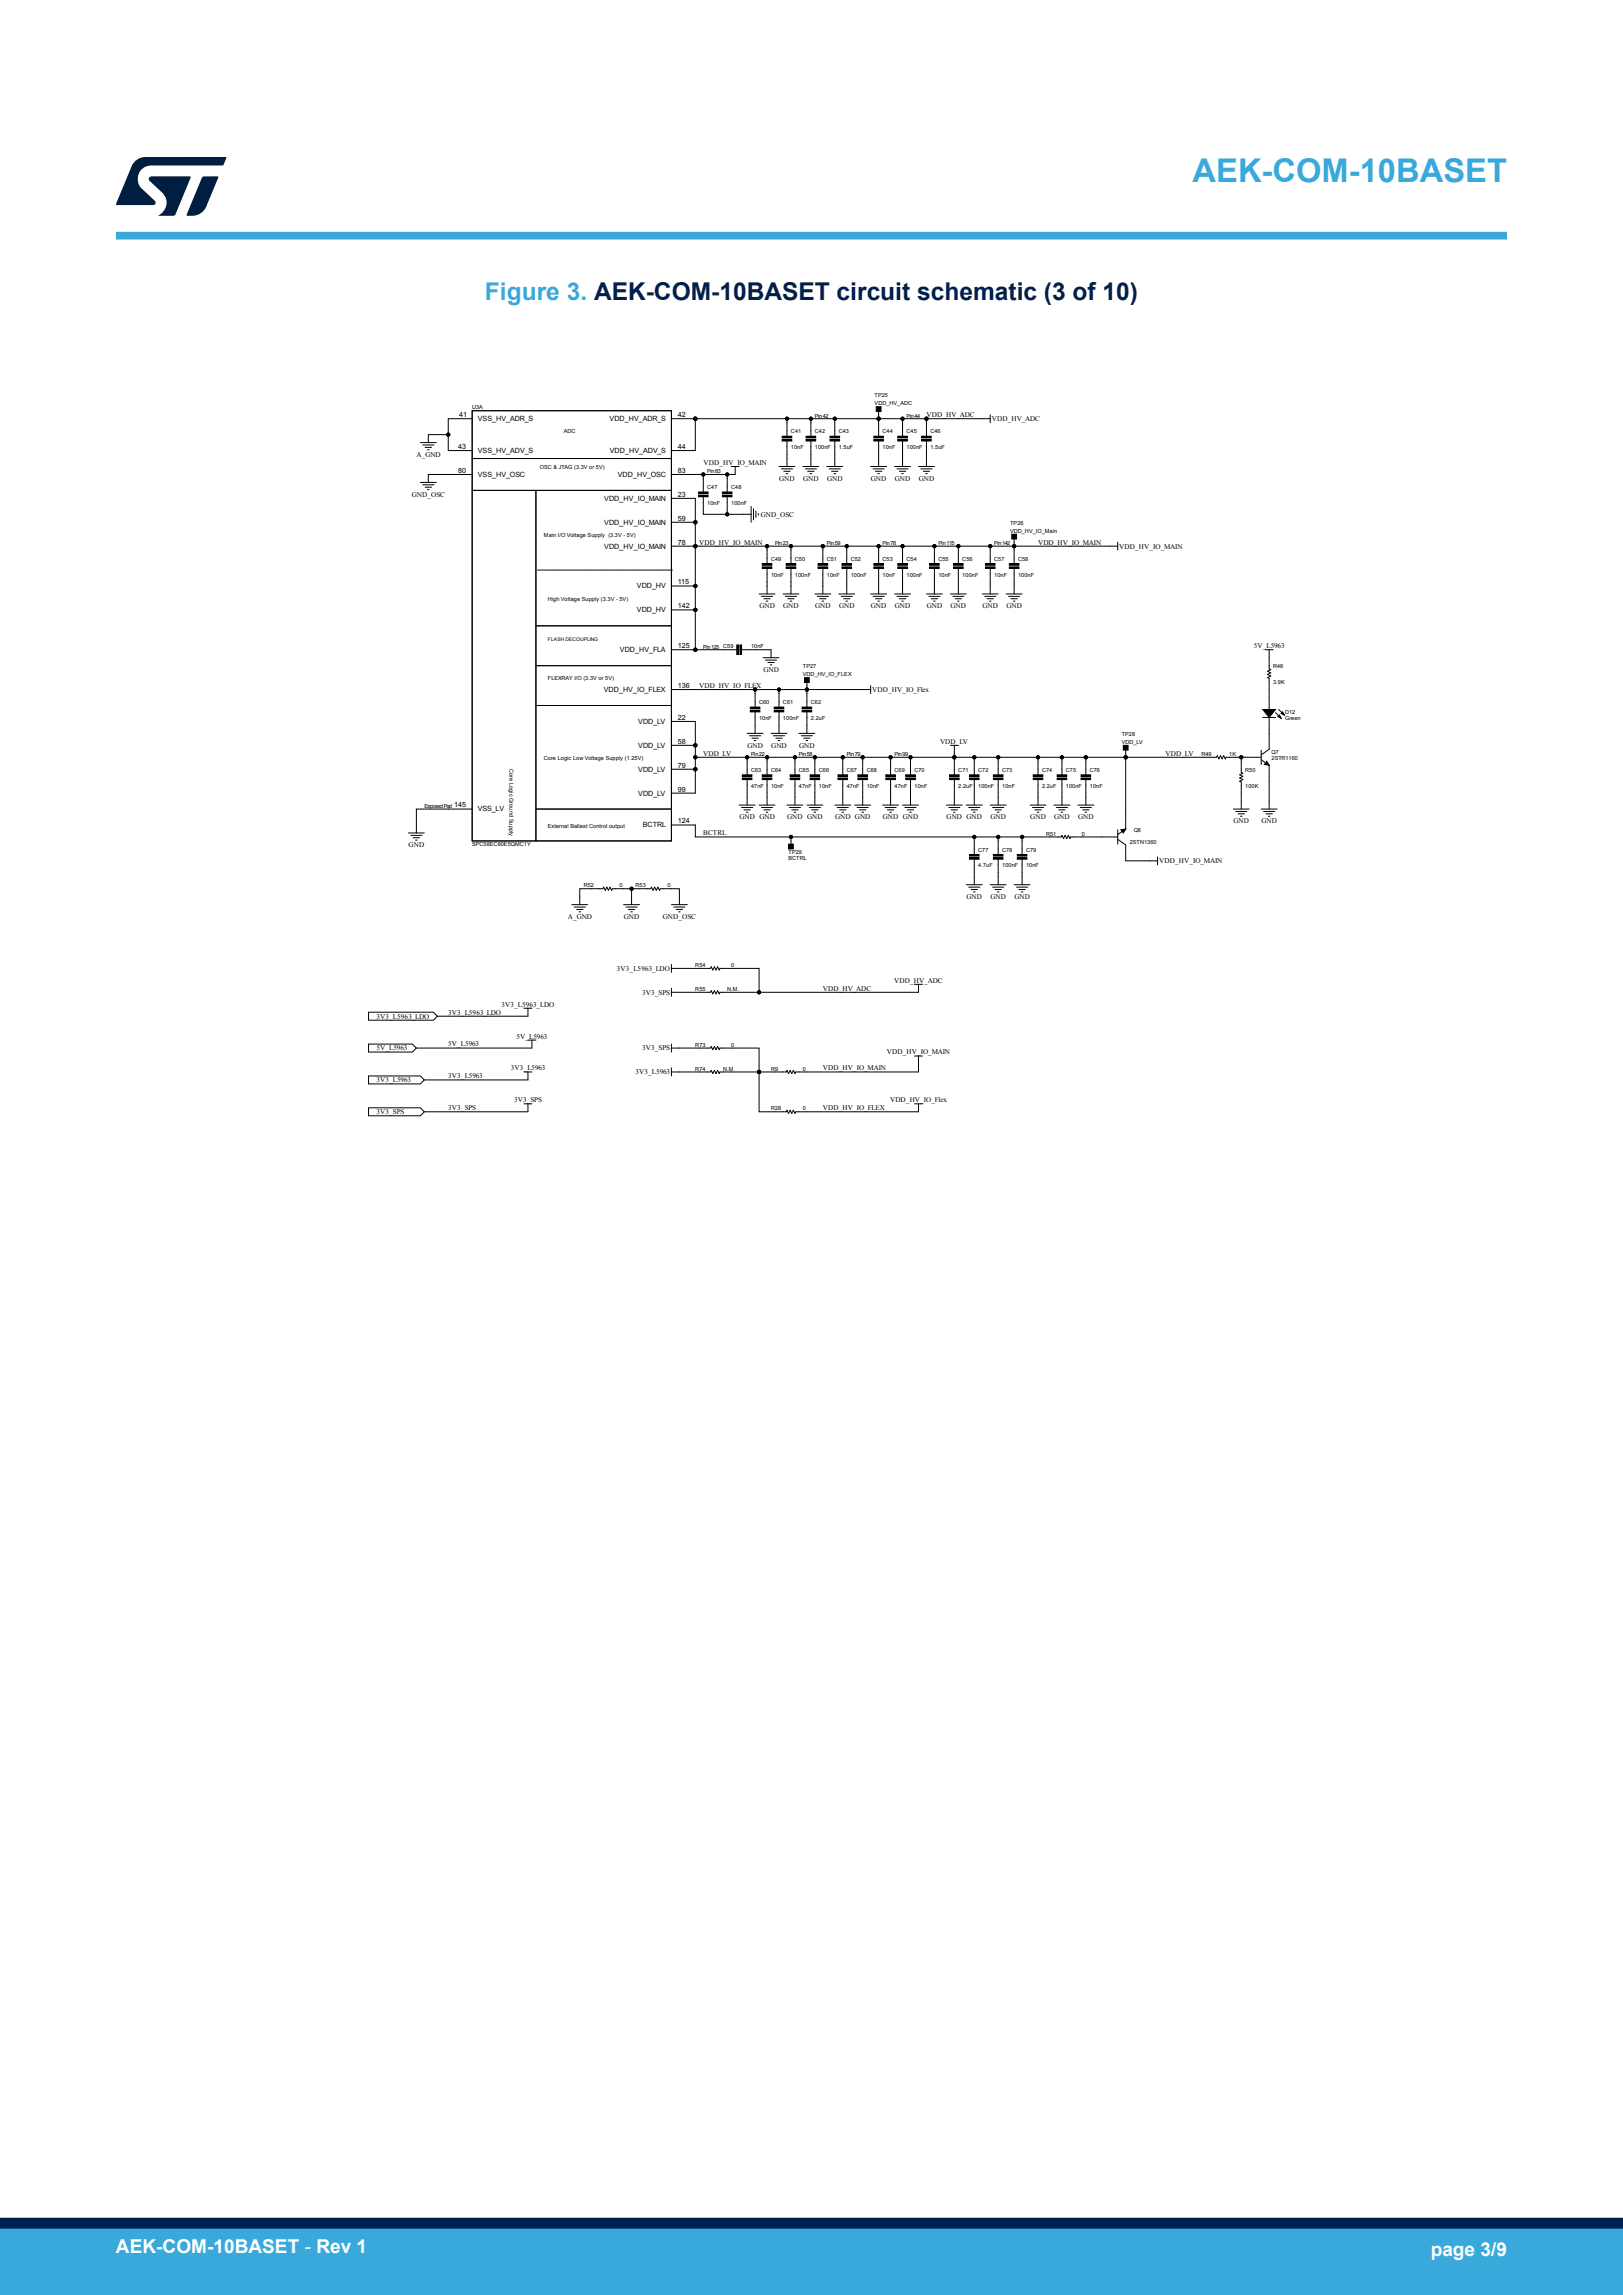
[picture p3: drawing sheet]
<svg xmlns="http://www.w3.org/2000/svg" width="210mm" height="297mm" viewBox="0 0 210 297" stroke-linecap="round" stroke-linejoin="round" font-family="sans-serif">
<defs><g id="words">
<text font-size="4.2" fill="#39a9dc" x="154.3" y="23.5">AEK-COM-10BASET</text>
<text font-size="3.2" fill="#39a9dc" x="62.7" y="38.8">Figure 3. AEK-COM-10BASET circuit schematic (3 of 10)</text>
<g font-size="2.5" fill="#fff">
<text x="15" y="291.6">AEK-COM-10BASET - Rev 1</text>
<text x="185.1" y="291.9">page 3/9</text>
</g>
<g font-size=".9">
<text x="59.4" y="54">41</text>
<text x="87.7" y="54">42</text>
<text x="119.9" y="54">VDD_HV_ADC</text>
<text x="53.9" y="59.1">A_GND</text>
<text x="59.3" y="58.1">43</text>
<text x="61.8" y="54.5">VSS_HV_ADR_S</text>
<text x="61.8" y="58.6">VSS_HV_ADV_S</text>
<text x="78.9" y="54.5">VDD_HV_ADR_S</text>
<text x="78.9" y="58.6">VDD_HV_ADV_S</text>
<text x="87.7" y="58.1">44</text>
<text x="128.3" y="54.5">VDD_HV_ADC</text>
<text x="53.3" y="64.3">GND_OSC</text>
<text x="59.3" y="61.2">80</text>
<text x="61.8" y="61.7">VSS_HV_OSC</text>
<text x="78.2" y="64.8">VDD_HV_IO_MAIN</text>
<text x="79.9" y="61.7">VDD_HV_OSC</text>
<text x="87.7" y="61.2">83</text>
<text x="87.7" y="64.3">23</text>
<text x="91" y="60.2">VDD_HV_IO_MAIN</text>
<text x="100.8" y="62.2">GND</text>
<text x="103.9" y="62.2">GND</text>
<text x="107" y="62.2">GND</text>
<text x="112.7" y="62.2">GND</text>
<text x="115.8" y="62.2">GND</text>
<text x="118.9" y="62.2">GND</text>
<text x="78.2" y="67.9">VDD_HV_IO_MAIN</text>
<text x="78.2" y="71">VDD_HV_IO_MAIN</text>
<text x="87.7" y="67.4">59</text>
<text x="87.7" y="70.5">78</text>
<text x="90.5" y="70.5">VDD_HV_IO_MAIN</text>
<text x="98.4" y="66.9">GND_OSC</text>
<text x="134.3" y="70.5">VDD_HV_IO_MAIN</text>
<text x="144.8" y="71">VDD_HV_IO_MAIN</text>
<text x="82.4" y="76.1">VDD_HV</text>
<text x="87.7" y="75.6">115</text>
<text x="82.4" y="79.2">VDD_HV</text>
<text x="87.7" y="78.7">142</text>
<text x="87.7" y="83.9">125</text>
<text x="98.3" y="78.7">GND</text>
<text x="101.3" y="78.7">GND</text>
<text x="105.5" y="78.7">GND</text>
<text x="108.6" y="78.7">GND</text>
<text x="112.7" y="78.7">GND</text>
<text x="115.8" y="78.7">GND</text>
<text x="119.9" y="78.7">GND</text>
<text x="123" y="78.7">GND</text>
<text x="127.1" y="78.7">GND</text>
<text x="130.2" y="78.7">GND</text>
<text x="162.2" y="83.9">5V_L5963</text>
<text x="78.1" y="89.5">VDD_HV_IO_FLEX</text>
<text x="80.2" y="84.4">VDD_HV_FLA</text>
<text x="87.7" y="89">136</text>
<text x="90.5" y="89">VDD_HV_IO_FLEX</text>
<text x="98.8" y="87">GND</text>
<text x="112.9" y="89.5">VDD_HV_IO_Flex</text>
<text x="82.6" y="93.7">VDD_LV</text>
<text x="87.7" y="93.2">22</text>
<text x="82.6" y="96.8">VDD_LV</text>
<text x="82.6" y="99.9">VDD_LV</text>
<text x="87.7" y="96.2">58</text>
<text x="87.7" y="99.3">79</text>
<text x="91" y="97.8">VDD_LV</text>
<text x="96.7" y="96.8">GND</text>
<text x="99.8" y="96.8">GND</text>
<text x="103.4" y="96.8">GND</text>
<text x="121.6" y="96.2">VDD_LV</text>
<text x="150.8" y="97.8">VDD_LV</text>
<text x="58.8" y="104.5">145</text>
<text x="61.8" y="105">VSS_LV</text>
<text x="82.6" y="103">VDD_LV</text>
<text x="83.2" y="107.1">BCTRL</text>
<text x="87.7" y="102.4">99</text>
<text x="87.7" y="106.6">124</text>
<text x="95.7" y="106">GND GND</text>
<text x="101.9" y="106">GND GND</text>
<text x="108" y="106">GND GND</text>
<text x="114.2" y="106">GND GND</text>
<text x="122.5" y="106">GND GND</text>
<text x="128.2" y="106">GND</text>
<text x="133.3" y="106">GND</text>
<text x="136.4" y="106">GND</text>
<text x="139.5" y="106">GND</text>
<text x="159.6" y="106.6">GND</text>
<text x="163.2" y="106.6">GND</text>
<text x="52.9" y="109.7">GND</text>
<text x="91" y="108.1">BCTRL</text>
<text x="150" y="111.7">VDD_HV_IO_MAIN</text>
<text x="73.5" y="118.9">A_GND</text>
<text x="80.7" y="118.9">GND</text>
<text x="85.8" y="118.9">GND_OSC</text>
<text x="125.1" y="116.4">GND</text>
<text x="128.2" y="116.4">GND</text>
<text x="131.3" y="116.4">GND</text>
<text x="79.8" y="125.6">3V3_L5963_LDO</text>
<text x="48.7" y="131.8">3V3_L5963_LDO</text>
<text x="58" y="131.3">3V3_L5963_LDO</text>
<text x="64.9" y="130.3">3V3_L5963_LDO</text>
<text x="83.1" y="128.7">3V3_SPS</text>
<text x="106.5" y="128.2">VDD_HV_ADC</text>
<text x="115.7" y="127.2">VDD_HV_ADC</text>
<text x="48.7" y="135.9">5V_L5963</text>
<text x="58" y="135.4">5V_L5963</text>
<text x="66.8" y="134.4">5V_L5963</text>
<text x="83.1" y="135.9">3V3_SPS</text>
<text x="114.8" y="136.5">VDD_HV_IO_MAIN</text>
<text x="48.7" y="140.1">3V3_L5963</text>
<text x="58" y="143.7">3V3_SPS</text>
<text x="58" y="139.6">3V3_L5963</text>
<text x="66.1" y="138.5">3V3_L5963</text>
<text x="66.5" y="142.6">3V3_SPS</text>
<text x="82.2" y="139">3V3_L5963</text>
<text x="106.5" y="143.7">VDD_HV_IO_FLEX</text>
<text x="106.5" y="138.5">VDD_HV_IO_MAIN</text>
<text x="115.2" y="142.6">VDD_HV_IO_Flex</text>
<text x="48.7" y="144.2">3V3_SPS</text>
</g>
<g font-size=".7">
<text x="61.1" y="53">U3A</text>
<text x="113.2" y="51.4">TP25</text>
<text x="113.2" y="52.5">VDD_HV_ADC</text>
<text x="73" y="56.1">ADC</text>
<text x="102.3" y="58.1">10nF</text>
<text x="102.3" y="56.1">C41</text>
<text x="105.4" y="54">Pin 42</text>
<text x="105.4" y="58.1">100nF</text>
<text x="105.4" y="56.1">C42</text>
<text x="108.5" y="58.1">1.5uF</text>
<text x="108.5" y="56.1">C43</text>
<text x="114.2" y="58.1">10nF</text>
<text x="114.2" y="56.1">C44</text>
<text x="117.3" y="54">Pin 44</text>
<text x="117.3" y="58.1">100nF</text>
<text x="117.3" y="56.1">C45</text>
<text x="120.4" y="58.1">1.5uF</text>
<text x="120.4" y="56.1">C46</text>
<text x="69.9" y="60.7">OSC &amp; JTAG (3.3V or 5V)</text>
<text x="91.5" y="65.4">10nF</text>
<text x="91.5" y="63.3">C47</text>
<text x="91.5" y="61.3">Pin 83</text>
<text x="94.6" y="65.4">100nF</text>
<text x="94.6" y="63.3">C48</text>
<text x="70.4" y="69.5">Main I/O Voltage Supply (3.3V - 5V)</text>
<text x="100.3" y="70.5">Pin 23</text>
<text x="107" y="70.5">Pin 59</text>
<text x="114.2" y="70.5">Pin 78</text>
<text x="121.4" y="70.5">Pin 115</text>
<text x="128.6" y="70.5">Pin 142</text>
<text x="130.7" y="67.9">TP26</text>
<text x="130.7" y="69">VDD_HV_IO_Main</text>
<text x="70.9" y="77.7">High Voltage Supply (3.3V - 5V)</text>
<text x="99.8" y="74.6">10nF</text>
<text x="99.8" y="72.6">C49</text>
<text x="102.9" y="74.6">100nF</text>
<text x="102.9" y="72.6">C50</text>
<text x="107" y="74.6">10nF</text>
<text x="107" y="72.6">C51</text>
<text x="110.1" y="74.6">100nF</text>
<text x="110.1" y="72.6">C52</text>
<text x="114.2" y="74.6">10nF</text>
<text x="114.2" y="72.6">C53</text>
<text x="117.3" y="74.6">100nF</text>
<text x="117.3" y="72.6">C54</text>
<text x="121.4" y="74.6">10nF</text>
<text x="121.4" y="72.6">C55</text>
<text x="124.5" y="74.6">100nF</text>
<text x="124.5" y="72.6">C56</text>
<text x="128.6" y="74.6">10nF</text>
<text x="128.6" y="72.6">C57</text>
<text x="131.7" y="74.6">100nF</text>
<text x="131.7" y="72.6">C58</text>
<text x="70.9" y="82.9">FLASH DECOUPLING</text>
<text x="91" y="83.9">Pin 125 C59</text>
<text x="97.2" y="83.9">10nF</text>
<text x="70.9" y="88">FLEXRAY I/O (3.3V or 5V)</text>
<text x="103.9" y="86.5">TP27</text>
<text x="103.9" y="87.5">VDD_HV_IO_FLEX</text>
<text x="164.7" y="88.6">3.9K</text>
<text x="164.7" y="86.5">R48</text>
<text x="98.2" y="93.2">10nF</text>
<text x="98.2" y="91.1">C60</text>
<text x="101.3" y="93.2">100nF</text>
<text x="101.3" y="91.1">C61</text>
<text x="104.9" y="93.2">2.2uF</text>
<text x="104.9" y="91.1">C62</text>
<text x="145.1" y="95.3">TP28</text>
<text x="166.3" y="93.2">Green</text>
<text x="166.3" y="92.4">D12</text>
<text x="65.9" y="99.5" transform="rotate(90 65.9 99.5)">Core Logic Ground Supply</text>
<text x="70.4" y="98.3">Core Logic Low Voltage Supply (1.25V)</text>
<text x="97.2" y="97.9">Pin 22</text>
<text x="97.2" y="102">47nF</text>
<text x="97.2" y="99.9">C63</text>
<text x="99.8" y="102">10nF</text>
<text x="99.8" y="99.9">C64</text>
<text x="103.4" y="97.9">Pin 58</text>
<text x="103.4" y="102">47nF</text>
<text x="103.4" y="99.9">C65</text>
<text x="106" y="102">10nF</text>
<text x="106" y="99.9">C66</text>
<text x="109.6" y="97.9">Pin 79</text>
<text x="109.6" y="102">47nF</text>
<text x="109.6" y="99.9">C67</text>
<text x="112.1" y="102">10nF</text>
<text x="112.1" y="99.9">C68</text>
<text x="115.7" y="97.9">Pin 99</text>
<text x="115.7" y="102">47nF</text>
<text x="115.7" y="99.9">C69</text>
<text x="118.3" y="102">10nF</text>
<text x="118.3" y="99.9">C70</text>
<text x="124" y="102">2.2uF</text>
<text x="124" y="99.9">C71</text>
<text x="126.6" y="102">100nF</text>
<text x="126.6" y="99.9">C72</text>
<text x="129.7" y="102">10nF</text>
<text x="129.7" y="99.9">C73</text>
<text x="134.8" y="102">2.2uF</text>
<text x="134.8" y="99.9">C74</text>
<text x="137.9" y="102">100nF</text>
<text x="137.9" y="99.9">C75</text>
<text x="141" y="102">10nF</text>
<text x="141" y="99.9">C76</text>
<text x="145.1" y="96.3">VDD_LV</text>
<text x="155.5" y="97.8">R49</text>
<text x="159.1" y="97.8">1K</text>
<text x="161.1" y="102">100K</text>
<text x="161.1" y="99.9">R50</text>
<text x="164.5" y="98.3">2STR1160</text>
<text x="164.5" y="97.5">Q7</text>
<text x="54.9" y="104.6">Exposed Pad</text>
<text x="70.9" y="107.1">External Ballast Control output</text>
<text x="146.7" y="107.6">Q8</text>
<text x="61.1" y="109.5">SPC58EC80E5QMC1Y</text>
<text x="102" y="110.5">TP29</text>
<text x="102" y="111.3">BCTRL</text>
<text x="126.6" y="112.3">4.7uF</text>
<text x="126.6" y="110.2">C77</text>
<text x="129.7" y="112.3">100nF</text>
<text x="129.7" y="110.2">C78</text>
<text x="132.8" y="112.3">10nF</text>
<text x="132.8" y="110.2">C79</text>
<text x="135.3" y="108.1">R51</text>
<text x="140" y="108.1">0</text>
<text x="146.2" y="109.2">2STN1360</text>
<text x="75.5" y="114.8">R52</text>
<text x="80.2" y="114.8">0</text>
<text x="82.2" y="114.8">R53</text>
<text x="86.4" y="114.8">0</text>
<text x="90" y="125.2">R54</text>
<text x="94.6" y="125.2">0</text>
<text x="90" y="128.2">R55</text>
<text x="94.1" y="128.2">N.M.</text>
<text x="90" y="135.5">R73</text>
<text x="94.6" y="135.5">0</text>
<text x="90" y="138.6">R74</text>
<text x="93.6" y="138.6">N.M.</text>
<text x="99.8" y="138.6">R9</text>
<text x="99.8" y="143.7">R28</text>
<text x="103.9" y="138.6">0</text>
<text x="103.9" y="143.7">0</text>
</g>
</g></defs>
<g fill="none" stroke="#000" stroke-width=".13">
<path d="M54.4 57.3h2.1M54.7 57.6h1.4M55 57.9h.8M55.3 58.2h.2M58 56.2h-2.6v1.1M61.1 53.2h25.8v55.6h-25.8zM61.1 53.2h25.8v6.1h-25.8zM61.1 59.3h25.8v4.2h-25.8zM61.1 54.2h-3.1v4.1h3.1M86.9 54.2h3.1M90 54.2h38.1M90 54.2v4.1h-3.1"/>
<path d="M101.2 56.9h1.2v.2h-1.2zM101.2 56.5h1.2v.2h-1.2zM101.8 54.2v2.4M101.8 57v3.4M104.3 56.9h1.2v.2h-1.2zM104.3 56.5h1.2v.2h-1.2zM104.9 54.2v2.4M104.9 57v3.4M107.4 56.9h1.2v.2h-1.2zM107.4 56.5h1.2v.2h-1.2zM108 54.2v2.4M108 57v3.4"/>
<path d="M113.1 56.9h1.2v.2h-1.2zM113.1 56.5h1.2v.2h-1.2zM113.4 52.6h.6v.7h-.6zM113.7 53.2v3.4M113.7 57v3.4M116.2 56.9h1.2v.2h-1.2zM116.2 56.5h1.2v.2h-1.2zM116.8 54.2v2.4M116.8 57v3.4M119.3 56.9h1.2v.2h-1.2zM119.3 56.5h1.2v.2h-1.2zM119.9 54.2v2.4"/>
<path d="M119.9 57v3.4M128.1 53.7v1M54.4 62.4h2.1M54.7 62.7h1.4M55 63.1h.8M55.3 63.4h.2M61.1 63.5h8.2v45.3h-8.2zM61.1 61.4h-5.7v1M69.3 63.5h17.6v17.5h-17.6zM69.5 73.8h.1M69.8 73.8h.1M70 73.8h.1"/>
<path d="M70.2 73.8h.1M70.4 73.8h.1M70.6 73.8h.1M70.8 73.8h.1M71 73.8h.1M71.2 73.8h.1M71.4 73.8h.1M71.6 73.8h.1M71.8 73.8h.1M72 73.8h.1M72.2 73.8h.1M72.4 73.8h.1"/>
<path d="M72.6 73.8h.1M72.8 73.8h.1M73.1 73.8h.1M73.3 73.8h.1M73.5 73.8h.1M73.7 73.8h.1M73.9 73.8h.1M74.1 73.8h.1M74.3 73.8h.1M74.5 73.8h.1M74.7 73.8h.1M74.9 73.8h.1"/>
<path d="M75.1 73.8h.1M75.3 73.8h.1M75.5 73.8h.1M75.7 73.8h.1M75.9 73.8h.1M76.1 73.8h.1M76.4 73.8h.1M76.6 73.8h.1M76.8 73.8h.1M77 73.8h.1M77.2 73.8h.1M77.4 73.8h.1"/>
<path d="M77.6 73.8h.1M77.8 73.8h.1M78 73.8h.1M78.2 73.8h.1M78.4 73.8h.1M78.6 73.8h.1M78.8 73.8h.1M79 73.8h.1M79.2 73.8h.1M79.4 73.8h.1M79.7 73.8h.1M79.9 73.8h.1"/>
<path d="M80.1 73.8h.1M80.3 73.8h.1M80.5 73.8h.1M80.7 73.8h.1M80.9 73.8h.1M81.1 73.8h.1M81.3 73.8h.1M81.5 73.8h.1M81.7 73.8h.1M81.9 73.8h.1M82.1 73.8h.1M82.3 73.8h.1"/>
<path d="M82.5 73.8h.1M82.7 73.8h.1M83 73.8h.1M83.2 73.8h.1M83.4 73.8h.1M83.6 73.8h.1M83.8 73.8h.1M84 73.8h.1M84.2 73.8h.1M84.4 73.8h.1M84.6 73.8h.1M84.8 73.8h.1"/>
<path d="M85 73.8h.1M85.2 73.8h.1M85.4 73.8h.1M85.6 73.8h.1M85.8 73.8h.1M86 73.8h.1M86.3 73.8h.1M86.5 73.8h.1M86.7 73.8h.1M86.9 73.8h.1M86.9 64.5h3.1v19.6h5.4M86.9 70.7h19.6"/>
<path d="M86.9 78.9h3.1M86.9 75.8h3.1M86.9 67.6h3.1M90.4 64.1h1.2v.2h-1.2zM90.4 63.7h1.2v.2h-1.2zM91 64.2v2.4h6.2M91 61.4v2.4M93.5 64.1h1.2v.2h-1.2zM93.5 63.7h1.2v.2h-1.2zM94.1 61.4v2.4M94.1 64.2v2.4M94.6 60.4h1"/>
<path d="M95.1 60.4v1h-8.2M97.2 65.5v2.1M97.5 65.8v1.5M97.8 66.1v.9M98.1 66.5v.2M98.2 76.9h2.1M98.5 77.2h1.5M98.6 73.4h1.3v.2h-1.3zM98.6 72.9h1.3v.3h-1.3zM98.8 77.5h.9M99.1 77.8h.3M99.2 70.7v2.4"/>
<path d="M99.2 73.5v3.4M100.8 60.4h2.1M101.1 60.7h1.4M101.3 76.9h2.1M101.4 61h.8M101.6 77.2h1.5M101.7 73.4h1.3v.2h-1.3zM101.7 72.9h1.3v.3h-1.3zM101.7 61.3h.2M101.9 77.5h.9M102.2 77.8h.2M102.3 70.7v2.4"/>
<path d="M102.3 73.5v3.4M103.9 60.4h2.1M104.2 60.7h1.4M104.5 61h.8M104.8 61.3h.2M105.4 76.9h2.1M105.7 77.2h1.5M105.8 73.4h1.3v.2h-1.3zM105.8 72.9h1.3v.3h-1.3zM106.1 77.5h.8M106.4 77.8h.2M106.5 70.7h24.7v2.4"/>
<path d="M106.5 70.7v2.4M106.5 73.5v3.4M107 60.4h2M107.3 60.7h1.4M107.6 61h.8M107.9 61.3h.2M108.5 76.9h2.1M108.8 77.2h1.5M108.9 73.4h1.3v.2h-1.3zM108.9 72.9h1.3v.3h-1.3zM109.1 77.5h.9M109.5 77.8h.2"/>
<path d="M109.6 70.7v2.4M109.6 73.5v3.4M112.7 60.4h2M112.7 76.9h2M113 60.7h1.4M113 77.2h1.4M113.1 73.4h1.2v.2h-1.2zM113.1 72.9h1.2v.3h-1.2zM113.3 61h.8M113.3 77.5h.8M113.6 61.3h.2M113.6 77.8h.2"/>
<path d="M113.7 70.7v2.4M113.7 73.5v3.4M115.7 60.4h2.1M115.7 76.9h2.1M116.1 60.7h1.4M116.1 77.2h1.4M116.2 73.4h1.2v.2h-1.2zM116.2 72.9h1.2v.3h-1.2zM116.4 61h.8M116.4 77.5h.8M116.7 61.3h.2M116.7 77.8h.2"/>
<path d="M116.8 70.7v2.4M116.8 73.5v3.4M118.8 60.4h2.1M119.2 60.7h1.4M119.5 61h.8M119.8 61.3h.2M119.9 76.9h2M120.2 77.2h1.4M120.3 73.4h1.2v.2h-1.2zM120.3 72.9h1.2v.3h-1.2zM120.5 77.5h.8M120.8 77.8h.2"/>
<path d="M120.9 70.7v2.4M120.9 73.5v3.4M123 76.9h2M123.3 77.2h1.4M123.4 73.4h1.2v.2h-1.2zM123.4 72.9h1.2v.3h-1.2zM123.6 77.5h.8M123.9 77.8h.2M124 70.7v2.4M124 73.5v3.4M127.1 76.9h2.1M127.4 77.2h1.4"/>
<path d="M127.5 73.4h1.2v.2h-1.2zM127.5 72.9h1.2v.3h-1.2zM127.7 77.5h.8M128 77.8h.2M128.1 70.7v2.4M128.1 73.5v3.4M130.2 76.9h2M130.5 77.2h1.4M130.6 73.4h1.2v.2h-1.2zM130.6 72.9h1.2v.3h-1.2zM130.8 77.5h.8M130.9 69.1h.6v.7h-.6z"/>
<path d="M131.1 77.8h.2M131.2 69.6v1.1h13.4M131.2 73.5v3.4M144.6 70.2v1M69.3 81h17.6v5.1h-17.6zM69.3 86.1h17.6v5.2h-17.6zM69.3 91.3h17.6v13.4h-17.6zM86.9 93.4h3.1v9.2h-3.1M86.9 89.2h25.8M86.9 84.1h3.1M86.9 96.5h3.1M86.9 99.5h3.1"/>
<path d="M90 98h50.5M95.3 83.5h.2v1.2h-.2zM95.7 83.5h.2v1.2h-.2zM95.8 84.1h4v1M96.7 98v2.4M96.7 94.9h2M97 95.2h1.4M97.1 91.9h1.2v.2h-1.2zM97.1 91.5h1.2v.2h-1.2zM97.3 95.5h.8M97.6 95.8h.2M97.7 89.2v2.4"/>
<path d="M97.7 92v2.9M98.7 85.1h2.1M99 85.4h1.5M99.2 98v2.4M99.4 85.7h.8M99.7 86h.2M99.8 94.9h2M100.1 95.2h1.4M100.2 91.9h1.2v.2h-1.2zM100.2 91.5h1.2v.2h-1.2zM100.4 95.5h.8M100.7 95.8h.2"/>
<path d="M100.8 89.2v2.4M100.8 92v2.9M102.9 98v2.4M103.4 94.9h2M103.7 95.2h1.4M103.8 91.5h1.2v.2h-1.2zM103.8 91.9h1.2v.2h-1.2zM104 95.5h.8M104.1 87.7h.6v.6h-.6zM104.3 95.8h.2M104.4 88.2v3.4M104.4 92v2.9"/>
<path d="M105.4 98v2.4M109 98v2.4M111.6 98v2.4M112.7 88.7v1.1M115.2 98v2.4M117.8 98v2.4M123 96.5h1M123.5 96.5v3.9M126.1 98v2.4M129.2 98v2.4M134.3 98v2.4M137.4 98v2.4"/>
<path d="M140.5 98h16.9l.1-.2 .2 .4 .2-.4 .2 .4 .2-.4 .2 .4 .1-.2h2M140.5 98v2.4M145.3 96.5h.7v.6h-.7zM145.7 97v10.3l-1.1 .7M163.2 98h-2.6v2l.2 .1-.4 .2 .4 .2-.4 .2 .4 .2-.4 .2 .2 .1v3.5M163.2 98.3l1 .7v5.7M163.2 97.1v1.8M163.4 91.8h1.6l-.8 1zM163.4 92.8h1.6M163.7 84.1h1M163.9 98.5l.3 .5-.6-.1zM164.2 84.1v2.5l.2 .1-.4 .2 .4 .2-.4 .2 .4 .2-.4 .2 .2 .1v4"/>
<path d="M164.2 92.8v4.2l-1 .7M165 92.2l.8 .7M165.4 92.7l.2-.2 .2 .4zM165.5 91.8l.7 .7M165.8 92.3l.2-.2 .2 .4zM52.8 107.8h2.1M53.2 108.1h1.4M53.5 108.4h.8M53.8 108.7h.2M61.1 104.7h-7.2v3.1M69.3 104.7h17.6v4.1h-17.6zM74 117.1h2"/>
<path d="M74.3 117.4h1.4M74.6 117.7h.8M74.9 118h.2M75 117.1v-2.1h3l.1-.2 .2 .4 .2-.4 .2 .4 .2-.4 .2 .4 .1-.2h2.5v2.1M80.7 117.1h2M81 117.4h1.4M81.3 117.7h.8M81.6 118h.2M81.7 115h2.5l.1-.2 .2 .4 .2-.4 .2 .4 .2-.4 .2 .4 .1-.2h2.5v2.1M86.9 106.8h3.1v1.5h47.3l.1-.2 .2 .4 .2-.4 .2 .4 .2-.4 .2 .4 .1-.2h6.1M86.9 117.1h2M87.2 117.4h1.4"/>
<path d="M87.5 117.7h.8M87.8 118h.2M95.6 104.2h2.1M95.9 104.5h1.5M96.1 100.3h1.2v.2h-1.2zM96.1 100.7h1.2v.2h-1.2zM96.3 104.8h.8M96.6 105.1h.2M96.7 100.8v3.4M98.2 104.2h2.1M98.5 104.5h1.5M98.6 100.7h1.3v.2h-1.3z"/>
<path d="M98.6 100.3h1.3v.2h-1.3zM98.8 104.8h.9M99.1 105.1h.3M99.2 100.8v3.4M101.8 104.2h2.1M102 109.2h.7v.7h-.7zM102.1 104.5h1.5M102.2 100.3h1.3v.2h-1.3zM102.2 100.7h1.3v.2h-1.3zM102.3 108.3v1M102.4 104.8h.9M102.8 105.1h.2"/>
<path d="M102.9 100.8v3.4M104.4 104.2h2.1M104.7 104.5h1.5M104.8 100.7h1.3v.2h-1.3zM104.8 100.3h1.3v.2h-1.3zM105 104.8h.8M105.3 105.1h.2M105.4 100.8v3.4M108 104.2h2.1M108.3 104.5h1.5M108.4 100.3h1.3v.2h-1.3zM108.4 100.7h1.3v.2h-1.3z"/>
<path d="M108.6 104.8h.9M108.9 105.1h.2M109 100.8v3.4M110.6 104.2h2.1M110.9 104.5h1.4M111 100.7h1.2v.2h-1.2zM111 100.3h1.2v.2h-1.2zM111.2 104.8h.8M111.5 105.1h.2M111.6 100.8v3.4M114.2 104.2h2.1M114.5 104.5h1.5"/>
<path d="M114.6 100.3h1.3v.2h-1.3zM114.6 100.7h1.3v.2h-1.3zM114.8 104.8h.8M115.1 105.1h.2M115.2 100.8v3.4M116.8 104.2h2M117.1 104.5h1.4M117.2 100.7h1.2v.2h-1.2zM117.2 100.3h1.2v.2h-1.2zM117.4 104.8h.8M117.7 105.1h.2M117.8 100.8v3.4"/>
<path d="M122.5 104.2h2M122.8 104.5h1.4M122.9 100.7h1.2v.2h-1.2zM122.9 100.3h1.2v.2h-1.2zM123.1 104.8h.8M123.4 105.1h.2M123.5 100.8v3.4M125 104.2h2.1M125 114.5h2.1M125.3 104.5h1.5M125.3 114.8h1.5M125.4 100.7h1.3v.2h-1.3z"/>
<path d="M125.4 100.3h1.3v.2h-1.3zM125.4 111h1.3v.2h-1.3zM125.4 110.6h1.3v.2h-1.3zM125.6 104.8h.9M125.6 115.1h.9M126 105.1h.2M126 115.4h.2M126.1 100.8v3.4M126.1 108.3v2.4M126.1 111.1v3.4M128.1 104.2h2.1M128.1 114.5h2.1"/>
<path d="M128.4 104.5h1.5M128.4 114.8h1.5M128.5 100.7h1.3v.2h-1.3zM128.5 100.3h1.3v.2h-1.3zM128.5 111h1.3v.2h-1.3zM128.5 110.6h1.3v.2h-1.3zM128.7 104.8h.9M128.7 115.1h.9M129.1 105.1h.2M129.1 115.4h.2M129.2 100.8v3.4M129.2 108.3v2.4"/>
<path d="M129.2 111.1v3.4M131.2 114.5h2.1M131.5 114.8h1.5M131.6 111h1.3v.2h-1.3zM131.6 110.6h1.3v.2h-1.3zM131.8 115.1h.9M132.1 115.4h.3M132.2 108.3v2.4M132.2 111.1v3.4M133.3 104.2h2M133.6 104.5h1.4M133.7 100.7h1.2v.2h-1.2z"/>
<path d="M133.7 100.3h1.2v.2h-1.2zM133.9 104.8h.8M134.2 105.1h.2M134.3 100.8v3.4M136.4 104.2h2M136.7 104.5h1.4M136.8 100.7h1.2v.2h-1.2zM136.8 100.3h1.2v.2h-1.2zM137 104.8h.8M137.3 105.1h.2M137.4 100.8v3.4M139.5 104.2h2"/>
<path d="M139.8 104.5h1.4M139.9 100.7h1.2v.2h-1.2zM139.9 100.3h1.2v.2h-1.2zM140.1 104.8h.8M140.4 105.1h.2M140.5 100.8v3.4M144.6 108.6l1.1 .7v2.1h4.1M144.6 107.4v1.8M145 107.4l.7-.1-.4 .5zM149.8 110.9v1M159.6 104.7h2M159.9 105h1.4"/>
<path d="M160.2 105.3h.8M160.5 105.6h.2M163.2 104.7h2M163.5 105h1.4M163.8 105.3h.8M164.1 105.6h.2M47.7 131h8.4l.5 .5-.5 .5h-8.4zM47.7 135.1h5.7l.5 .5-.5 .5h-5.7zM47.7 139.2h6.7l.5 .6-.5 .5h-6.7zM67.8 130.5h1M67.8 138.7h1M68.3 130.5v1h-11.7"/>
<path d="M68.3 138.7v1.1h-13.4M68.3 134.6h1M68.8 134.6v1h-14.9M86.9 124.8v1M86.9 127.9v1M86.9 135.1v1M86.9 138.2v1M86.9 125.3h5l.1-.2 .2 .4 .2-.4 .2 .4 .3-.4 .2 .4 .1-.2h5v3.1h-5l-.1 .2-.2-.4-.3 .4-.2-.4-.2 .4-.2-.4-.1 .2h-5M86.9 135.6h5l.1-.2 .2 .4 .2-.4 .2 .4 .3-.4 .2 .4 .1-.2h5v8.3h3.5l.1-.2 .2 .4 .2-.4 .2 .4 .3-.4 .2 .4 .1-.2h15.8v-1.1M118.3 127.4h1.1M118.3 136.7h1.1M118.8 136.7v2h-15.8l-.1 .2-.2-.4-.3 .4-.2-.4-.2 .4-.2-.4-.1 .2h-8.5l-.1 .2-.2-.4-.3 .4-.2-.4-.2 .4-.2-.4-.1 .2h-5"/>
<path d="M118.8 127.4v1h-20.6M47.7 143.4h6.7l.5 .5-.5 .5h-6.7zM67.8 142.8h1M68.3 142.8v1.1h-13.4M118.3 142.8h1.1"/>
<circle cx="58" cy="56.2" r=".21"/>
<circle cx="90" cy="54.2" r=".21"/>
<circle cx="101.8" cy="54.2" r=".21"/>
<circle cx="104.9" cy="54.2" r=".21"/>
<circle cx="108" cy="54.2" r=".21"/>
<circle cx="113.7" cy="54.2" r=".21"/>
<circle cx="116.8" cy="54.2" r=".21"/>
<circle cx="119.9" cy="54.2" r=".21"/>
<circle cx="90" cy="67.6" r=".21"/>
<circle cx="90" cy="70.7" r=".21"/>
<circle cx="90" cy="78.9" r=".21"/>
<circle cx="90" cy="75.8" r=".21"/>
<circle cx="91" cy="61.4" r=".21"/>
<circle cx="94.1" cy="61.4" r=".21"/>
<circle cx="94.1" cy="66.6" r=".21"/>
<circle cx="99.2" cy="70.7" r=".21"/>
<circle cx="102.3" cy="70.7" r=".21"/>
<circle cx="106.5" cy="70.7" r=".21"/>
<circle cx="109.6" cy="70.7" r=".21"/>
<circle cx="113.7" cy="70.7" r=".21"/>
<circle cx="116.8" cy="70.7" r=".21"/>
<circle cx="120.9" cy="70.7" r=".21"/>
<circle cx="124" cy="70.7" r=".21"/>
<circle cx="128.1" cy="70.7" r=".21"/>
<circle cx="131.2" cy="70.7" r=".21"/>
<circle cx="90" cy="84.1" r=".21"/>
<circle cx="90" cy="96.5" r=".21"/>
<circle cx="90" cy="99.5" r=".21"/>
<circle cx="90" cy="98" r=".21"/>
<circle cx="96.7" cy="98" r=".21"/>
<circle cx="97.7" cy="89.2" r=".21"/>
<circle cx="99.2" cy="98" r=".21"/>
<circle cx="100.8" cy="89.2" r=".21"/>
<circle cx="102.9" cy="98" r=".21"/>
<circle cx="104.4" cy="89.2" r=".21"/>
<circle cx="105.4" cy="98" r=".21"/>
<circle cx="109" cy="98" r=".21"/>
<circle cx="111.6" cy="98" r=".21"/>
<circle cx="115.2" cy="98" r=".21"/>
<circle cx="117.8" cy="98" r=".21"/>
<circle cx="123.5" cy="98" r=".21"/>
<circle cx="126.1" cy="98" r=".21"/>
<circle cx="129.2" cy="98" r=".21"/>
<circle cx="134.3" cy="98" r=".21"/>
<circle cx="137.4" cy="98" r=".21"/>
<circle cx="140.5" cy="98" r=".21"/>
<circle cx="145.7" cy="98" r=".21"/>
<circle cx="160.6" cy="98" r=".21"/>
<circle cx="81.7" cy="115" r=".21"/>
<circle cx="102.3" cy="108.3" r=".21"/>
<circle cx="126.1" cy="108.3" r=".21"/>
<circle cx="129.2" cy="108.3" r=".21"/>
<circle cx="132.2" cy="108.3" r=".21"/>
<circle cx="98.2" cy="138.7" r=".21"/>
<circle cx="98.2" cy="128.4" r=".21"/>
</g>
<g fill="#000">
<circle cx="58" cy="56.2" r=".21"/>
<circle cx="90" cy="54.2" r=".21"/>
<circle cx="101.8" cy="54.2" r=".21"/>
<circle cx="104.9" cy="54.2" r=".21"/>
<circle cx="108" cy="54.2" r=".21"/>
<circle cx="113.7" cy="54.2" r=".21"/>
<circle cx="116.8" cy="54.2" r=".21"/>
<circle cx="119.9" cy="54.2" r=".21"/>
<circle cx="90" cy="67.6" r=".21"/>
<circle cx="90" cy="70.7" r=".21"/>
<circle cx="90" cy="78.9" r=".21"/>
<circle cx="90" cy="75.8" r=".21"/>
<circle cx="91" cy="61.4" r=".21"/>
<circle cx="94.1" cy="61.4" r=".21"/>
<circle cx="94.1" cy="66.6" r=".21"/>
<circle cx="99.2" cy="70.7" r=".21"/>
<circle cx="102.3" cy="70.7" r=".21"/>
<circle cx="106.5" cy="70.7" r=".21"/>
<circle cx="109.6" cy="70.7" r=".21"/>
<circle cx="113.7" cy="70.7" r=".21"/>
<circle cx="116.8" cy="70.7" r=".21"/>
<circle cx="120.9" cy="70.7" r=".21"/>
<circle cx="124" cy="70.7" r=".21"/>
<circle cx="128.1" cy="70.7" r=".21"/>
<circle cx="131.2" cy="70.7" r=".21"/>
<circle cx="90" cy="84.1" r=".21"/>
<circle cx="90" cy="96.5" r=".21"/>
<circle cx="90" cy="99.5" r=".21"/>
<circle cx="90" cy="98" r=".21"/>
<circle cx="96.7" cy="98" r=".21"/>
<circle cx="97.7" cy="89.2" r=".21"/>
<circle cx="99.2" cy="98" r=".21"/>
<circle cx="100.8" cy="89.2" r=".21"/>
<circle cx="102.9" cy="98" r=".21"/>
<circle cx="104.4" cy="89.2" r=".21"/>
<circle cx="105.4" cy="98" r=".21"/>
<circle cx="109" cy="98" r=".21"/>
<circle cx="111.6" cy="98" r=".21"/>
<circle cx="115.2" cy="98" r=".21"/>
<circle cx="117.8" cy="98" r=".21"/>
<circle cx="123.5" cy="98" r=".21"/>
<circle cx="126.1" cy="98" r=".21"/>
<circle cx="129.2" cy="98" r=".21"/>
<circle cx="134.3" cy="98" r=".21"/>
<circle cx="137.4" cy="98" r=".21"/>
<circle cx="140.5" cy="98" r=".21"/>
<circle cx="145.7" cy="98" r=".21"/>
<circle cx="160.6" cy="98" r=".21"/>
<circle cx="81.7" cy="115" r=".21"/>
<circle cx="102.3" cy="108.3" r=".21"/>
<circle cx="126.1" cy="108.3" r=".21"/>
<circle cx="129.2" cy="108.3" r=".21"/>
<circle cx="132.2" cy="108.3" r=".21"/>
<circle cx="98.2" cy="138.7" r=".21"/>
<circle cx="98.2" cy="128.4" r=".21"/>
</g>
<g fill="#000">
<path d="M163.9 98.5l.3 .5-.6-.1zM163.4 91.8h1.6l-.8 1zM165.4 92.7l.2-.2 .2 .4zM165.8 92.3l.2-.2 .2 .4zM145 107.4l.7-.1-.4 .5z"/>
<path d="M101.2 56.9h1.2v.2h-1.2z" fill-rule="evenodd"/>
<path d="M101.2 56.5h1.2v.2h-1.2z" fill-rule="evenodd"/>
<path d="M104.3 56.9h1.2v.2h-1.2z" fill-rule="evenodd"/>
<path d="M104.3 56.5h1.2v.2h-1.2z" fill-rule="evenodd"/>
<path d="M107.4 56.9h1.2v.2h-1.2z" fill-rule="evenodd"/>
<path d="M107.4 56.5h1.2v.2h-1.2z" fill-rule="evenodd"/>
<path d="M113.1 56.9h1.2v.2h-1.2z" fill-rule="evenodd"/>
<path d="M113.1 56.5h1.2v.2h-1.2z" fill-rule="evenodd"/>
<path d="M113.4 52.6h.6v.7h-.6z" fill-rule="evenodd"/>
<path d="M116.2 56.9h1.2v.2h-1.2z" fill-rule="evenodd"/>
<path d="M116.2 56.5h1.2v.2h-1.2z" fill-rule="evenodd"/>
<path d="M119.3 56.9h1.2v.2h-1.2z" fill-rule="evenodd"/>
<path d="M119.3 56.5h1.2v.2h-1.2z" fill-rule="evenodd"/>
<path d="M90.4 64.1h1.2v.2h-1.2z" fill-rule="evenodd"/>
<path d="M90.4 63.7h1.2v.2h-1.2z" fill-rule="evenodd"/>
<path d="M93.5 64.1h1.2v.2h-1.2z" fill-rule="evenodd"/>
<path d="M93.5 63.7h1.2v.2h-1.2z" fill-rule="evenodd"/>
<path d="M98.6 73.4h1.3v.2h-1.3z" fill-rule="evenodd"/>
<path d="M98.6 72.9h1.3v.3h-1.3z" fill-rule="evenodd"/>
<path d="M101.7 73.4h1.3v.2h-1.3z" fill-rule="evenodd"/>
<path d="M101.7 72.9h1.3v.3h-1.3z" fill-rule="evenodd"/>
<path d="M105.8 73.4h1.3v.2h-1.3z" fill-rule="evenodd"/>
<path d="M105.8 72.9h1.3v.3h-1.3z" fill-rule="evenodd"/>
<path d="M108.9 73.4h1.3v.2h-1.3z" fill-rule="evenodd"/>
<path d="M108.9 72.9h1.3v.3h-1.3z" fill-rule="evenodd"/>
<path d="M113.1 73.4h1.2v.2h-1.2z" fill-rule="evenodd"/>
<path d="M113.1 72.9h1.2v.3h-1.2z" fill-rule="evenodd"/>
<path d="M116.2 73.4h1.2v.2h-1.2z" fill-rule="evenodd"/>
<path d="M116.2 72.9h1.2v.3h-1.2z" fill-rule="evenodd"/>
<path d="M120.3 73.4h1.2v.2h-1.2z" fill-rule="evenodd"/>
<path d="M120.3 72.9h1.2v.3h-1.2z" fill-rule="evenodd"/>
<path d="M123.4 73.4h1.2v.2h-1.2z" fill-rule="evenodd"/>
<path d="M123.4 72.9h1.2v.3h-1.2z" fill-rule="evenodd"/>
<path d="M127.5 73.4h1.2v.2h-1.2z" fill-rule="evenodd"/>
<path d="M127.5 72.9h1.2v.3h-1.2z" fill-rule="evenodd"/>
<path d="M130.6 73.4h1.2v.2h-1.2z" fill-rule="evenodd"/>
<path d="M130.6 72.9h1.2v.3h-1.2z" fill-rule="evenodd"/>
<path d="M130.9 69.1h.6v.7h-.6z" fill-rule="evenodd"/>
<path d="M95.3 83.5h.2v1.2h-.2z" fill-rule="evenodd"/>
<path d="M95.7 83.5h.2v1.2h-.2z" fill-rule="evenodd"/>
<path d="M97.1 91.9h1.2v.2h-1.2z" fill-rule="evenodd"/>
<path d="M97.1 91.5h1.2v.2h-1.2z" fill-rule="evenodd"/>
<path d="M100.2 91.9h1.2v.2h-1.2z" fill-rule="evenodd"/>
<path d="M100.2 91.5h1.2v.2h-1.2z" fill-rule="evenodd"/>
<path d="M103.8 91.5h1.2v.2h-1.2z" fill-rule="evenodd"/>
<path d="M103.8 91.9h1.2v.2h-1.2z" fill-rule="evenodd"/>
<path d="M104.1 87.7h.6v.6h-.6z" fill-rule="evenodd"/>
<path d="M145.3 96.5h.7v.6h-.7z" fill-rule="evenodd"/>
<path d="M96.1 100.3h1.2v.2h-1.2z" fill-rule="evenodd"/>
<path d="M96.1 100.7h1.2v.2h-1.2z" fill-rule="evenodd"/>
<path d="M98.6 100.7h1.3v.2h-1.3z" fill-rule="evenodd"/>
<path d="M98.6 100.3h1.3v.2h-1.3z" fill-rule="evenodd"/>
<path d="M102 109.2h.7v.7h-.7z" fill-rule="evenodd"/>
<path d="M102.2 100.3h1.3v.2h-1.3z" fill-rule="evenodd"/>
<path d="M102.2 100.7h1.3v.2h-1.3z" fill-rule="evenodd"/>
<path d="M104.8 100.7h1.3v.2h-1.3z" fill-rule="evenodd"/>
<path d="M104.8 100.3h1.3v.2h-1.3z" fill-rule="evenodd"/>
<path d="M108.4 100.3h1.3v.2h-1.3z" fill-rule="evenodd"/>
<path d="M108.4 100.7h1.3v.2h-1.3z" fill-rule="evenodd"/>
<path d="M111 100.7h1.2v.2h-1.2z" fill-rule="evenodd"/>
<path d="M111 100.3h1.2v.2h-1.2z" fill-rule="evenodd"/>
<path d="M114.6 100.3h1.3v.2h-1.3z" fill-rule="evenodd"/>
<path d="M114.6 100.7h1.3v.2h-1.3z" fill-rule="evenodd"/>
<path d="M117.2 100.7h1.2v.2h-1.2z" fill-rule="evenodd"/>
<path d="M117.2 100.3h1.2v.2h-1.2z" fill-rule="evenodd"/>
<path d="M122.9 100.7h1.2v.2h-1.2z" fill-rule="evenodd"/>
<path d="M122.9 100.3h1.2v.2h-1.2z" fill-rule="evenodd"/>
<path d="M125.4 100.7h1.3v.2h-1.3z" fill-rule="evenodd"/>
<path d="M125.4 100.3h1.3v.2h-1.3z" fill-rule="evenodd"/>
<path d="M125.4 111h1.3v.2h-1.3z" fill-rule="evenodd"/>
<path d="M125.4 110.6h1.3v.2h-1.3z" fill-rule="evenodd"/>
<path d="M128.5 100.7h1.3v.2h-1.3z" fill-rule="evenodd"/>
<path d="M128.5 100.3h1.3v.2h-1.3z" fill-rule="evenodd"/>
<path d="M128.5 111h1.3v.2h-1.3z" fill-rule="evenodd"/>
<path d="M128.5 110.6h1.3v.2h-1.3z" fill-rule="evenodd"/>
<path d="M131.6 111h1.3v.2h-1.3z" fill-rule="evenodd"/>
<path d="M131.6 110.6h1.3v.2h-1.3z" fill-rule="evenodd"/>
<path d="M133.7 100.7h1.2v.2h-1.2z" fill-rule="evenodd"/>
<path d="M133.7 100.3h1.2v.2h-1.2z" fill-rule="evenodd"/>
<path d="M136.8 100.7h1.2v.2h-1.2z" fill-rule="evenodd"/>
<path d="M136.8 100.3h1.2v.2h-1.2z" fill-rule="evenodd"/>
<path d="M139.9 100.7h1.2v.2h-1.2z" fill-rule="evenodd"/>
<path d="M139.9 100.3h1.2v.2h-1.2z" fill-rule="evenodd"/>
</g>
<path d="M15 30.5h180" fill="none" stroke="#39a9dc" stroke-width="1"/>
<g fill="#001e41">
<path d="M17.6 20.8l.8-.4 .4-.1h10.4l.1 .1-.5 1h-9.2a1.74 1.74 0 0 0-1.6 1 1.74 1.74 0 0 0 .3 2l1.7 1.6 .1 .2-.1 .3h-5v-.1l2.1-4.9z"/>
<path d="M26.2 22.9l1.9-.1 .2 .1-1.6 3.9a1.92 1.92 0 0 1-1.8 1.1h-.7l-.1-.1z"/>
<path d="M19.4 22.9l5.2-.1 .1 .1-2.1 5h-2.1a1.85 1.85 0 0 0 .5-2.9l-1.6-1.6-.2-.2z"/>
</g>
<g fill="#39a9dc">
<path d="M0 288.4h210v8.6h-210z" fill-rule="evenodd"/>
<path d="M-.1 288.4h210.2v4.4h-210.2z" fill-rule="evenodd"/>
</g>
<path d="M0 287.7h210" fill="none" stroke="#002052" stroke-width="1.4"/>
<use href="#words"/>
</svg>
